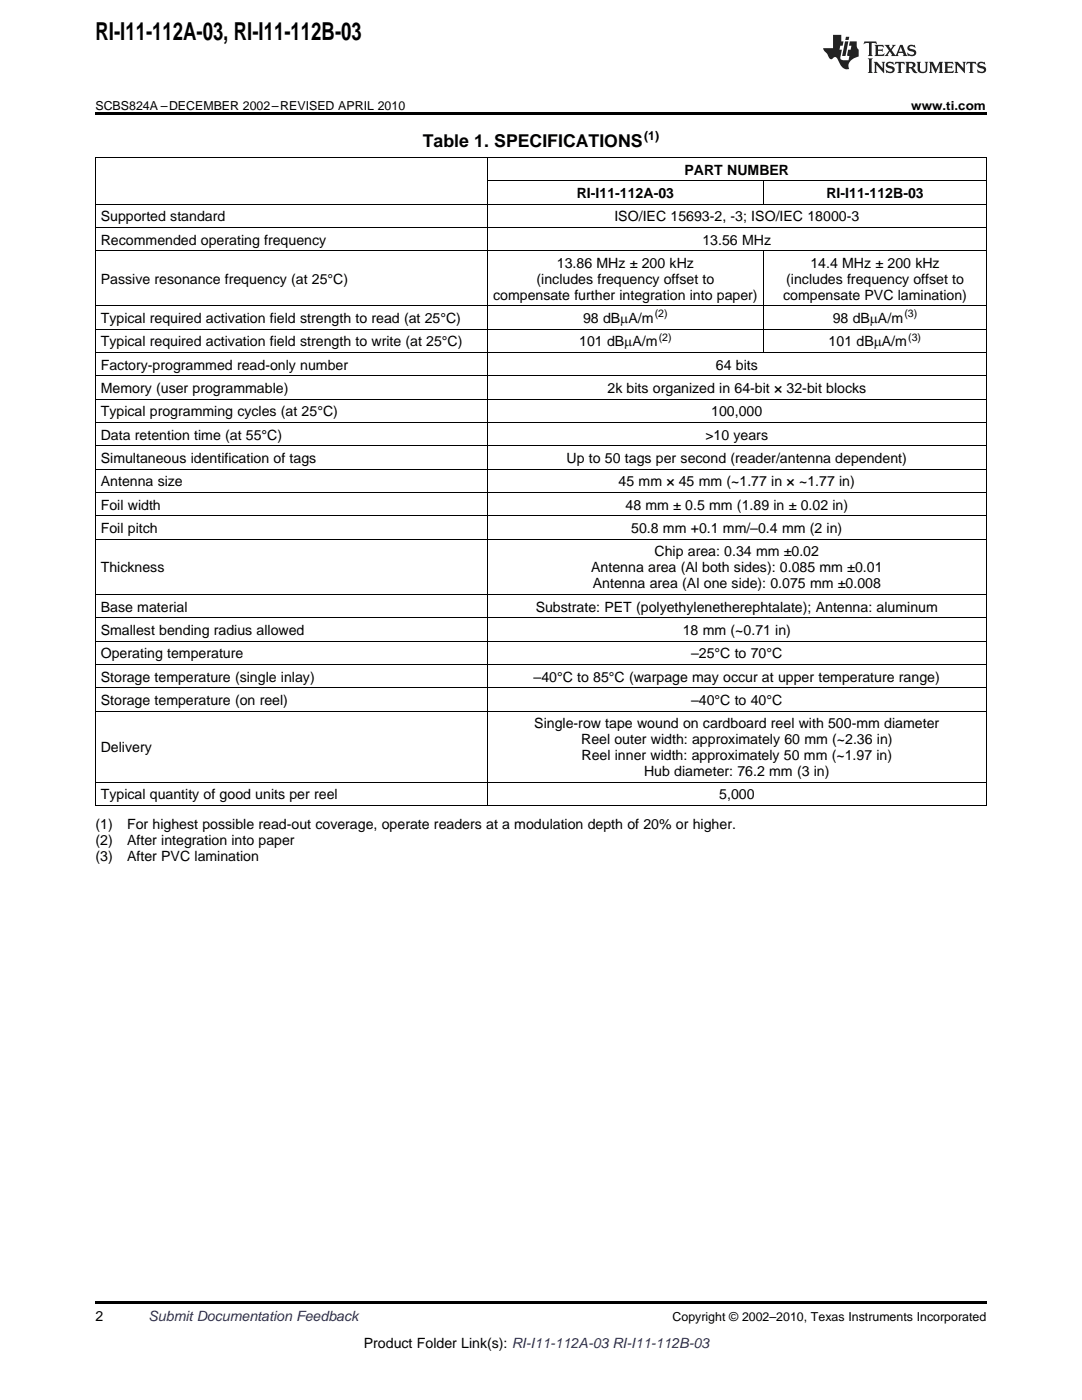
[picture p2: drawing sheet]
<svg xmlns="http://www.w3.org/2000/svg" width="216mm" height="279mm" viewBox="0 0 216 279" stroke-linecap="round" stroke-linejoin="round" font-family="sans-serif">
<defs><g id="words">
<text font-size="4.9" x="19" y="7.9">RI-I11-112A-03, RI-I11-112B-03</text>
<text font-size="3.5" x="84.3" y="29.4">Table 1. SPECIFICATIONS</text>
<g font-size="2.8">
<text x="136.6" y="34.9">PART NUMBER</text>
<text x="115.1" y="39.5">RI-I11-112A-03</text>
<text x="164.9" y="39.5">RI-I11-112B-03</text>
<text x="20.1" y="44.2">Supported standard</text>
<text x="122.6" y="44.2">ISO/IEC 15693-2, -3; ISO/IEC 18000-3</text>
<text x="20.1" y="48.8">Recommended operating frequency</text>
<text x="111.1" y="53.5">13.86 MHz ± 200 kHz</text>
<text x="140.2" y="48.8">13.56 MHz</text>
<text x="161.7" y="53.5">14.4 MHz ± 200 kHz</text>
<text x="20.1" y="56.7">Passive resonance frequency (at 25°C)</text>
<text x="98.4" y="59.8">compensate further integration into paper)</text>
<text x="107.1" y="56.7">(includes frequency offset to</text>
<text x="156.3" y="59.8">compensate PVC lamination)</text>
<text x="156.9" y="56.7">(includes frequency offset to</text>
<text x="20.1" y="64.5">Typical required activation field strength to read (at 25°C)</text>
<text x="116.3" y="64.5">98 dBmA/m</text>
<text x="166.2" y="64.5">98 dBmA/m</text>
<text x="20.1" y="69.1">Typical required activation field strength to write (at 25°C)</text>
<text x="115.6" y="69.1">101 dBmA/m</text>
<text x="165.3" y="69.1">101 dBmA/m</text>
<text x="20.1" y="73.8">Factory-programmed read-only number</text>
<text x="142.8" y="73.8">64 bits</text>
<text x="20.1" y="78.5">Memory (user programmable)</text>
<text x="20.1" y="83.1">Typical programming cycles (at 25°C)</text>
<text x="121.2" y="78.5">2k bits organized in 64-bit × 32-bit blocks</text>
<text x="141.9" y="83.1">100,000</text>
<text x="20.1" y="87.8">Data retention time (at 55°C)</text>
<text x="140.8" y="87.8">&gt;10 years</text>
<text x="20.1" y="92.4">Simultaneous identification of tags</text>
<text x="113.1" y="92.4">Up to 50 tags per second (reader/antenna dependent)</text>
<text x="20.1" y="97.1">Antenna size</text>
<text x="20.1" y="101.7">Foil width</text>
<text x="123.4" y="97.1">45 mm × 45 mm (~1.77 in × ~1.77 in)</text>
<text x="124.8" y="101.7">48 mm ± 0.5 mm (1.89 in ± 0.02 in)</text>
<text x="20.1" y="106.4">Foil pitch</text>
<text x="125.9" y="106.4">50.8 mm +0.1 mm/–0.4 mm (2 in)</text>
<text x="130.6" y="111.1">Chip area: 0.34 mm ±0.02</text>
<text x="20.1" y="114.2">Thickness</text>
<text x="118" y="114.2">Antenna area (Al both sides): 0.085 mm ±0.01</text>
<text x="118.3" y="117.4">Antenna area (Al one side): 0.075 mm ±0.008</text>
<text x="20.1" y="122.1">Base material</text>
<text x="106.9" y="122.1">Substrate: PET (polyethylenetherephtalate); Antenna: aluminum</text>
<text x="20.1" y="126.7">Smallest bending radius allowed</text>
<text x="20.1" y="131.4">Operating temperature</text>
<text x="136.2" y="126.7">18 mm (~0.71 in)</text>
<text x="137.9" y="131.4">–25°C to 70°C</text>
<text x="20.1" y="136">Storage temperature (single inlay)</text>
<text x="106.5" y="136">–40°C to 85°C (warpage may occur at upper temperature range)</text>
<text x="20.1" y="140.7">Storage temperature (on reel)</text>
<text x="137.9" y="140.7">–40°C to 40°C</text>
<text x="106.6" y="145.3">Single-row tape wound on cardboard reel with 500-mm diameter</text>
<text x="116" y="148.5">Reel outer width: approximately 60 mm (~2.36 in)</text>
<text x="20.1" y="150.1">Delivery</text>
<text x="116" y="151.7">Reel inner width: approximately 50 mm (~1.97 in)</text>
<text x="128.5" y="154.9">Hub diameter: 76.2 mm (3 in)</text>
<text x="20.1" y="159.5">Typical quantity of good units per reel</text>
<text x="143.5" y="159.5">5,000</text>
<text x="19" y="165.4">(1)</text>
<text x="25.4" y="165.4">For highest possible read-out coverage, operate readers at a modulation depth of 20% or higher.</text>
<text x="19" y="168.6">(2)</text>
<text x="19" y="171.7">(3)</text>
<text x="25.4" y="168.6">After integration into paper</text>
<text x="25.4" y="171.7">After PVC lamination</text>
<text x="19" y="263.6">2</text>
<text x="72.6" y="269">Product Folder Link(s): RI-I11-112A-03 RI-I11-112B-03</text>
</g>
<text font-size="2.8" fill="#0000c8" x="29.6" y="263.6">Submit Documentation Feedback</text>
<g font-size="2.5">
<text x="19" y="21.9">SCBS824A –DECEMBER 2002–REVISED APRIL 2010</text>
<text x="181.8" y="21.9">www.ti.com</text>
<text x="128.5" y="27.9">(1)</text>
<text x="134.2" y="263.6">Copyright © 2002–2010, Texas Instruments Incorporated</text>
</g>
<g font-size="2.1">
<text x="130.6" y="63.4">(2)</text>
<text x="180.5" y="63.4">(3)</text>
<text x="131.4" y="68">(2)</text>
<text x="181.2" y="68">(3)</text>
</g>
</g></defs>
<g fill="#231f20">
<path d="M172.5 8.3l-.1 .5 .4-.2h.6v.1v2.1l-.2 .4h.9l-.2-.4v-2.1l.1-.1h.5l.5 .2-.2-.5zM174.5 9l.2 .3v1.5l-.2 .4h1.8l.2-.6a1.04 1.04 0 0 1-1.3 .2v-.7h.6l.3 .2v-.6l-.3 .2h-.6v-.6l.8-.1 .4 .3-.2-.5zM176.5 9l.9 1.1-.9 1.1h.8l-.2-.2 .4-.7 .5 .7-.2 .2h1.5l-.2-.2 .2-.4h.9l.1 .4-.2 .2h1l-.3-.3-.7-1.9h-.5l-.9 2-.8-1 .9-1h-.8l.1 .3-.4 .5-.3-.6 .1-.2zM179.7 9.3l.4 1h-.7zM181.3 9.1a.63 .63 0 0 0-.2 .7 .63 .63 0 0 0 .6 .4l.6 .2 .1 .2a.75 .75 0 0 1-.7 .4 .75 .75 0 0 1-.6-.5l.1 .7 .1-.1a1.11 1.11 0 0 0 1.5-.6 1.13 1.13 0 0 0-1.2-.8l-.1-.4a1.04 1.04 0 0 1 1.2 .2l-.2-.5-.2 .1-.4-.2zM173.2 11.7l.2 .3v2.2l-.2 .4h1l-.3-.4v-2.2l.3-.3zM174.3 12.3l.3 .4v1.5l-.3 .4h.8l-.2-.4v-1.3l1.5 1.7v-1.9l.2-.4h-.7l.2 .4v.9l-1.1-1.3zM177 12.5a.62 .62 0 0 0-.2 .7 .62 .62 0 0 0 .6 .4l.6 .1 .1 .3a.76 .76 0 0 1-.7 .3 .76 .76 0 0 1-.7-.4l.2 .7 .1-.1a1.11 1.11 0 0 0 1.5-.6 1.13 1.13 0 0 0-1.2-.8l-.1-.4a1.04 1.04 0 0 1 1.2 .2l-.2-.6-.2 .1-.5-.1zM178.7 12.3l-.2 .7a.61 .61 0 0 1 .8-.4v1.6l-.2 .4h.9l-.2-.4v-1.6a.63 .63 0 0 1 .7 .4l-.1-.7zM180.6 12.3l.3 .4v1.5l-.3 .4h1l-.2-.2-.1-.8 .6 .2a.76 .76 0 0 0 1.2 .7l-1-1a.58 .58 0 0 0 .6-.5 .58 .58 0 0 0-.5-.6zM181.4 12.7l.1-.1a.45 .45 0 0 1 .5 .1 .45 .45 0 0 1 .1 .5l-.8 .2zM182.9 12.3l.2 .2a2.17 2.17 0 0 0 .3 1.9 .99 .99 0 0 0 1.6-.6v-1.1l.2-.4h-.7l.2 .2a1.92 1.92 0 0 1-.2 1.8 .6 .6 0 0 1-.9-.5v-1.1l.2-.4zM185.4 12.3l.2 .4v1.5l-.2 .4h.7l-.2-.4v-1.4l.8 1.8 .8-1.8v1.4l-.2 .4h.9l-.2-.4v-1.5l.2-.4h-.8l-.6 1.5-.6-1.5zM188.4 12.3l.2 .4v1.5l-.2 .4h1.8l.1-.6a1.04 1.04 0 0 1-1.2 .2v-.7h.5l.4 .2v-.6l-.4 .2h-.5v-.7h.8l.3 .3-.1-.6zM190.5 12.3l.2 .4v1.5l-.2 .4h.7l-.2-.4v-1.3l1.5 1.7v-1.9l.2-.4h-.7l.2 .4v.9l-1.1-1.3zM192.9 12.3l-.1 .7a.61 .61 0 0 1 .7-.4l.1 1.6-.3 .4h1l-.3-.4 .1-1.6a.63 .63 0 0 1 .7 .4l-.1-.7zM195.2 12.5a.62 .62 0 0 0-.2 .7 .62 .62 0 0 0 .6 .4l.6 .1 .1 .3a.76 .76 0 0 1-.7 .3 .76 .76 0 0 1-.6-.4l.1 .7 .1-.1a1.11 1.11 0 0 0 1.6-.6 1.13 1.13 0 0 0-1.3-.8l-.1-.4a1.04 1.04 0 0 1 1.2 .2l-.1-.6-.2 .1-.5-.1z"/>
<path d="M166.2 7v2.6h-1.9v.4l.8 .9a.91 .91 0 0 0 1 .9 .56 .56 0 0 1 .5-.4 .56 .56 0 0 1 .5 .3l.4 .8a1.53 1.53 0 0 0 1.9 1.2 1.54 1.54 0 0 1 1-2.1l.9-.3v-1.4a1.52 1.52 0 0 1-.4-1.6h-1.3l-.2 .8h.5l-.2 .8h-.5l-.1 1v.2l.4 .1-.2 .8a1.93 1.93 0 0 1-1.6-.2l.3-1.9h-.5l.2-.8h.4l.2-.8h-.4v-1.3zM168.6 8.3l-.6 2.9h.7l.6-2.9zM168.8 7.3l-.1 .7h.6l.2-.7z"/>
</g>
<path d="M19 22.5h177.8v.5h-177.8zM19 259.7h177.8v.5h-177.8z" fill="#000"/>
<g fill="none" stroke="#000" stroke-width=".2">
<path d="M19 31.4h177.8M19.1 31.5v129.3M97.2 31.5v129.3M97.3 36.1h99.5M152.3 36.1v4.7M196.8 31.5v129.3M19 50h177.8M19 45.4h177.8M19 40.7h177.8M152.3 50.1v20.3M19 79.7h177.8M19 75h177.8"/>
<path d="M19 70.4h177.8M19 65.7h177.8M19 61h177.8M19 98.3h177.8M19 93.6h177.8M19 89h177.8M19 84.3h177.8M19 118.6h177.8M19 107.6h177.8M19 103h177.8M19 137.2h177.8M19 132.6h177.8"/>
<path d="M19 127.9h177.8M19 123.3h177.8M19 156.1h177.8M19 141.9h177.8M19 160.7h177.8"/>
</g>
<use href="#words"/>
</svg>
